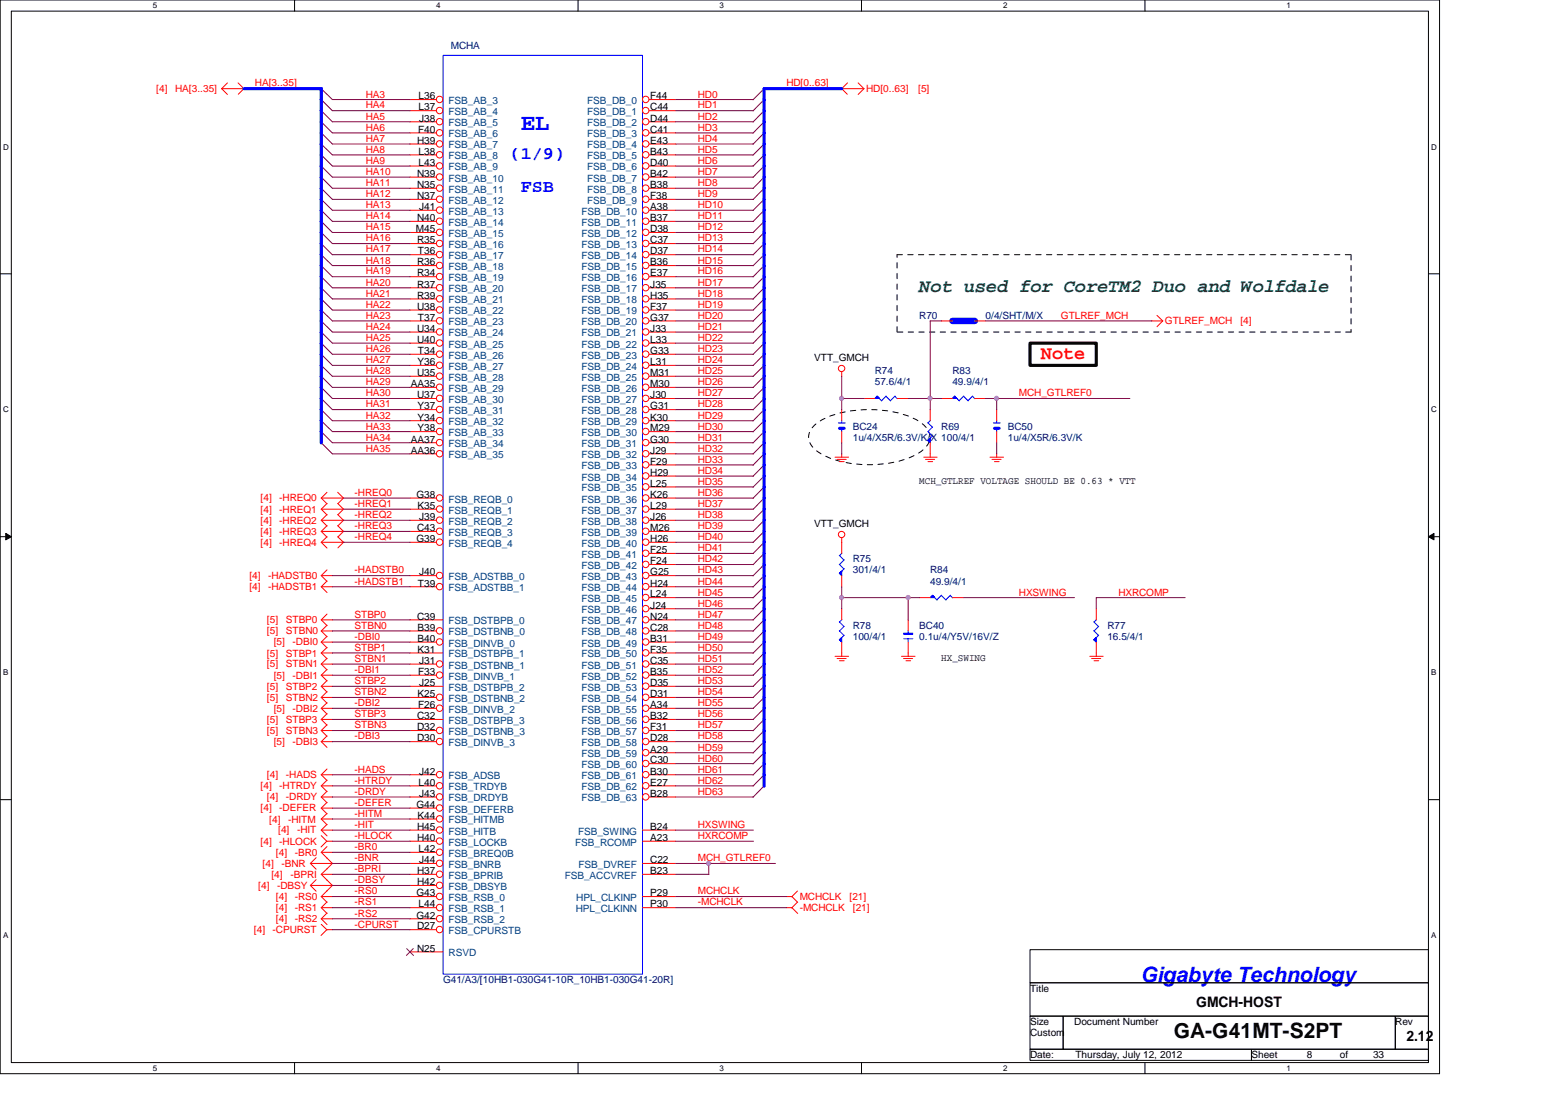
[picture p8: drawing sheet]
<svg xmlns="http://www.w3.org/2000/svg" width="297mm" height="210mm" viewBox="0 0 297 210" stroke-linecap="round" stroke-linejoin="round" font-family="sans-serif">
<defs><g id="words">
<text font-size="4.4" fill="#00f" x="99.1" y="24.8">EL</text>
<text font-size="4" fill="#00f" x="217.2" y="187.1">Gigabyte Technology</text>
<text font-size="4" x="223.5" y="197.7">GA-G41MT-S2PT</text>
<text font-size="3.6" fill="#008000" x="175" y="55.7">Not used for CoreTM2 Duo and Wolfdale</text>
<text font-size="3.6" fill="#f00" x="198.2" y="68.4">Note</text>
<g font-size="3.4" fill="#00f">
<text x="97" y="30.2">(1/9)</text>
<text x="99.1" y="36.5">FSB</text>
</g>
<g font-size="2.8">
<text x="227.7" y="191.9">GMCH-HOST</text>
<text x="267.8" y="198.2">2.12</text>
</g>
<g font-size="1.9" fill="#000080">
<text x="85.8" y="9.3">MCHA</text>
<text x="175" y="60.7">R70</text>
<text x="187.7" y="60.7">0/4/SHT/M/X</text>
<text x="166.6" y="71.3">R74</text>
<text x="181.4" y="71.3">R83</text>
<text x="166.6" y="73.4">57.6/4/1</text>
<text x="181.4" y="73.4">49.9/4/1</text>
<text x="162.4" y="81.8">BC24</text>
<text x="162.4" y="83.9">1u/4/X5R/6.3V/K/X 100/4/1</text>
<text x="179.2" y="81.8">R69</text>
<text x="191.9" y="81.8">BC50</text>
<text x="191.9" y="83.9">1u/4/X5R/6.3V/K</text>
<text x="162.4" y="107.1">R75</text>
<text x="162.4" y="109.2">301/4/1</text>
<text x="177.1" y="109.2">R84</text>
<text x="177.1" y="111.3">49.9/4/1</text>
<text x="162.4" y="119.8">R78</text>
<text x="175" y="119.8">BC40</text>
<text x="210.9" y="119.8">R77</text>
<text x="162.4" y="121.9">100/4/1</text>
<text x="175" y="121.9">0.1u/4/Y5V/16V/Z</text>
<text x="210.9" y="121.9">16.5/4/1</text>
<text x="84.4" y="187.2">G41/A3/[10HB1-030G41-10R_10HB1-030G41-20R]</text>
</g>
<g font-size="1.9" fill="#f00">
<text x="29.8" y="17.5">[4]</text>
<text x="33.4" y="17.5">HA[3..35]</text>
<text x="48.5" y="16.5">HA[3..35]</text>
<text x="149.7" y="16.5">HD[0..63]</text>
<text x="164.9" y="17.5">HD[0..63]</text>
<text x="174.8" y="17.5">[5]</text>
<text x="69.6" y="20.7">HA4</text>
<text x="69.6" y="18.6">HA3</text>
<text x="69.6" y="22.8">HA5</text>
<text x="132.9" y="18.6">HD0</text>
<text x="132.9" y="20.7">HD1</text>
<text x="132.9" y="22.8">HD2</text>
<text x="69.6" y="29.1">HA8</text>
<text x="69.6" y="24.9">HA6</text>
<text x="69.6" y="27">HA7</text>
<text x="132.9" y="24.9">HD3</text>
<text x="132.9" y="27">HD4</text>
<text x="132.9" y="29.1">HD5</text>
<text x="69.6" y="33.3">HA10</text>
<text x="69.6" y="31.2">HA9</text>
<text x="69.6" y="35.4">HA11</text>
<text x="132.9" y="31.2">HD6</text>
<text x="132.9" y="33.3">HD7</text>
<text x="132.9" y="35.4">HD8</text>
<text x="69.6" y="39.7">HA13</text>
<text x="69.6" y="37.5">HA12</text>
<text x="69.6" y="41.7">HA14</text>
<text x="132.9" y="41.7">HD11</text>
<text x="132.9" y="39.7">HD10</text>
<text x="132.9" y="37.5">HD9</text>
<text x="69.6" y="46">HA16</text>
<text x="69.6" y="43.9">HA15</text>
<text x="132.9" y="43.9">HD12</text>
<text x="132.9" y="46">HD13</text>
<text x="69.6" y="50.2">HA18</text>
<text x="69.6" y="48.1">HA17</text>
<text x="69.6" y="52.3">HA19</text>
<text x="132.9" y="50.2">HD15</text>
<text x="132.9" y="52.3">HD16</text>
<text x="132.9" y="48.1">HD14</text>
<text x="69.6" y="54.4">HA20</text>
<text x="69.6" y="56.5">HA21</text>
<text x="69.6" y="58.6">HA22</text>
<text x="132.9" y="54.4">HD17</text>
<text x="132.9" y="56.5">HD18</text>
<text x="132.9" y="58.6">HD19</text>
<text x="69.6" y="64.9">HA25</text>
<text x="69.6" y="62.8">HA24</text>
<text x="69.6" y="60.7">HA23</text>
<text x="132.9" y="62.8">HD21</text>
<text x="132.9" y="60.7">HD20</text>
<text x="132.9" y="64.9">HD22</text>
<text x="202" y="60.7">GTLREF_MCH</text>
<text x="221.8" y="61.8">GTLREF_MCH</text>
<text x="236.2" y="61.8">[4]</text>
<text x="69.6" y="67.1">HA26</text>
<text x="69.6" y="69.2">HA27</text>
<text x="69.6" y="71.3">HA28</text>
<text x="132.9" y="67.1">HD23</text>
<text x="132.9" y="71.3">HD25</text>
<text x="132.9" y="69.2">HD24</text>
<text x="69.6" y="73.4">HA29</text>
<text x="69.6" y="77.6">HA31</text>
<text x="69.6" y="75.5">HA30</text>
<text x="132.9" y="75.5">HD27</text>
<text x="132.9" y="73.4">HD26</text>
<text x="132.9" y="77.6">HD28</text>
<text x="194" y="75.5">MCH_GTLREF0</text>
<text x="69.6" y="83.9">HA34</text>
<text x="69.6" y="81.8">HA33</text>
<text x="69.6" y="79.7">HA32</text>
<text x="132.9" y="83.9">HD31</text>
<text x="132.9" y="79.7">HD29</text>
<text x="132.9" y="81.8">HD30</text>
<text x="69.6" y="86">HA35</text>
<text x="132.9" y="88.1">HD33</text>
<text x="132.9" y="86">HD32</text>
<text x="49.6" y="95.5">[4]</text>
<text x="53.2" y="95.5">-HREQ0</text>
<text x="67.5" y="94.4">-HREQ0</text>
<text x="132.9" y="92.4">HD35</text>
<text x="132.9" y="90.3">HD34</text>
<text x="132.9" y="94.4">HD36</text>
<text x="49.6" y="97.6">[4]</text>
<text x="49.6" y="99.7">[4]</text>
<text x="49.6" y="101.9">[4]</text>
<text x="53.2" y="97.6">-HREQ1</text>
<text x="53.2" y="99.7">-HREQ2</text>
<text x="53.2" y="101.9">-HREQ3</text>
<text x="67.5" y="98.7">-HREQ2</text>
<text x="67.5" y="96.6">-HREQ1</text>
<text x="67.5" y="100.8">-HREQ3</text>
<text x="132.9" y="100.8">HD39</text>
<text x="132.9" y="96.6">HD37</text>
<text x="132.9" y="98.7">HD38</text>
<text x="49.6" y="104">[4]</text>
<text x="53.2" y="104">-HREQ4</text>
<text x="67.5" y="102.9">-HREQ4</text>
<text x="132.9" y="105">HD41</text>
<text x="132.9" y="107.1">HD42</text>
<text x="132.9" y="102.9">HD40</text>
<text x="47.5" y="110.3">[4]</text>
<text x="47.5" y="112.4">[4]</text>
<text x="51.1" y="110.3">-HADSTB0</text>
<text x="51.1" y="112.4">-HADSTB1</text>
<text x="67.5" y="109.2">-HADSTB0</text>
<text x="67.5" y="111.3">-HADSTB1</text>
<text x="132.9" y="111.3">HD44</text>
<text x="132.9" y="109.2">HD43</text>
<text x="132.9" y="113.5">HD45</text>
<text x="194" y="113.5">HXSWING</text>
<text x="213" y="113.5">HXRCOMP</text>
<text x="50.8" y="118.7">[5]</text>
<text x="54.4" y="118.7">STBP0</text>
<text x="67.5" y="119.8">STBN0</text>
<text x="67.5" y="117.6">STBP0</text>
<text x="132.9" y="115.5">HD46</text>
<text x="132.9" y="119.8">HD48</text>
<text x="132.9" y="117.6">HD47</text>
<text x="50.8" y="125.1">[5]</text>
<text x="50.8" y="120.8">[5]</text>
<text x="52.1" y="122.9">[5]</text>
<text x="54.4" y="125.1">STBP1</text>
<text x="54.4" y="120.8">STBN0</text>
<text x="55.7" y="122.9">-DBI0</text>
<text x="67.5" y="124">STBP1</text>
<text x="67.5" y="121.9">-DBI0</text>
<text x="132.9" y="121.9">HD49</text>
<text x="132.9" y="124">HD50</text>
<text x="50.8" y="131.4">[5]</text>
<text x="50.8" y="127.1">[5]</text>
<text x="52.1" y="129.2">[5]</text>
<text x="54.4" y="127.1">STBN1</text>
<text x="54.4" y="131.4">STBP2</text>
<text x="55.7" y="129.2">-DBI1</text>
<text x="67.5" y="130.3">STBP2</text>
<text x="67.5" y="126.1">STBN1</text>
<text x="67.5" y="128.2">-DBI1</text>
<text x="132.9" y="126.1">HD51</text>
<text x="132.9" y="128.2">HD52</text>
<text x="132.9" y="130.3">HD53</text>
<text x="50.8" y="137.7">[5]</text>
<text x="50.8" y="133.5">[5]</text>
<text x="52.1" y="135.6">[5]</text>
<text x="54.4" y="133.5">STBN2</text>
<text x="54.4" y="137.7">STBP3</text>
<text x="55.7" y="135.6">-DBI2</text>
<text x="67.5" y="134.5">-DBI2</text>
<text x="67.5" y="132.4">STBN2</text>
<text x="67.5" y="136.6">STBP3</text>
<text x="132.9" y="132.4">HD54</text>
<text x="132.9" y="136.6">HD56</text>
<text x="132.9" y="134.5">HD55</text>
<text x="50.8" y="139.8">[5]</text>
<text x="52.1" y="141.9">[5]</text>
<text x="54.4" y="139.8">STBN3</text>
<text x="55.7" y="141.9">-DBI3</text>
<text x="67.5" y="138.7">STBN3</text>
<text x="67.5" y="140.8">-DBI3</text>
<text x="132.9" y="138.7">HD57</text>
<text x="132.9" y="140.8">HD58</text>
<text x="132.9" y="143">HD59</text>
<text x="50.8" y="148.2">[4]</text>
<text x="54.4" y="148.2">-HADS</text>
<text x="67.5" y="149.3">-HTRDY</text>
<text x="67.5" y="147.2">-HADS</text>
<text x="132.9" y="147.2">HD61</text>
<text x="132.9" y="149.3">HD62</text>
<text x="132.9" y="145.1">HD60</text>
<text x="49.6" y="154.6">[4]</text>
<text x="49.6" y="150.3">[4]</text>
<text x="50.8" y="152.4">[4]</text>
<text x="53.2" y="154.6">-DEFER</text>
<text x="53.2" y="150.3">-HTRDY</text>
<text x="54.4" y="152.4">-DRDY</text>
<text x="67.5" y="153.5">-DEFER</text>
<text x="67.5" y="155.6">-HITM</text>
<text x="67.5" y="151.4">-DRDY</text>
<text x="132.9" y="151.4">HD63</text>
<text x="49.6" y="160.9">[4]</text>
<text x="51.3" y="156.7">[4]</text>
<text x="53" y="158.7">[4]</text>
<text x="53.2" y="160.9">-HLOCK</text>
<text x="54.9" y="156.7">-HITM</text>
<text x="56.6" y="158.7">-HIT</text>
<text x="67.5" y="159.8">-HLOCK</text>
<text x="67.5" y="161.9">-BR0</text>
<text x="67.5" y="157.7">-HIT</text>
<text x="132.9" y="157.7">HXSWING</text>
<text x="132.9" y="159.8">HXRCOMP</text>
<text x="50" y="165.1">[4]</text>
<text x="51.7" y="167.2">[4]</text>
<text x="52.5" y="163">[4]</text>
<text x="53.6" y="165.1">-BNR</text>
<text x="55.3" y="167.2">-BPRI</text>
<text x="56.1" y="163">-BR0</text>
<text x="67.5" y="164">-BNR</text>
<text x="67.5" y="166.2">-BPRI</text>
<text x="132.9" y="164">MCH_GTLREF0</text>
<text x="49.2" y="169.3">[4]</text>
<text x="52.5" y="171.4">[4]</text>
<text x="52.5" y="173.5">[4]</text>
<text x="52.7" y="169.3">-DBSY</text>
<text x="56.1" y="171.4">-RS0</text>
<text x="56.1" y="173.5">-RS1</text>
<text x="67.5" y="170.3">-RS0</text>
<text x="67.5" y="168.2">-DBSY</text>
<text x="67.5" y="172.5">-RS1</text>
<text x="132.9" y="172.5">-MCHCLK</text>
<text x="132.9" y="170.3">MCHCLK</text>
<text x="152.3" y="171.4">MCHCLK</text>
<text x="152.3" y="173.5">-MCHCLK</text>
<text x="161.8" y="171.4">[21]</text>
<text x="162.4" y="173.5">[21]</text>
<text x="48.3" y="177.8">[4]</text>
<text x="51.9" y="177.8">-CPURST</text>
<text x="52.5" y="175.6">[4]</text>
<text x="56.1" y="175.6">-RS2</text>
<text x="67.5" y="174.6">-RS2</text>
<text x="67.5" y="176.7">-CPURST</text>
</g>
<g font-size="1.9">
<text x="79.7" y="18.9">L36</text>
<text x="79.7" y="21">L37</text>
<text x="79.8" y="23.2">J38</text>
<text x="123.8" y="18.9">F44</text>
<text x="123.8" y="21">C44</text>
<text x="123.8" y="23.2">D44</text>
<text x="79.4" y="27.4">H39</text>
<text x="79.6" y="25.3">F40</text>
<text x="79.7" y="29.5">L38</text>
<text x="123.8" y="25.3">C41</text>
<text x="123.8" y="27.4">E43</text>
<text x="123.8" y="29.5">B43</text>
<text x="79.4" y="33.7">N39</text>
<text x="79.4" y="35.8">N35</text>
<text x="79.7" y="31.6">L43</text>
<text x="123.8" y="31.6">D40</text>
<text x="123.8" y="33.7">B42</text>
<text x="123.8" y="35.8">B38</text>
<text x="79.4" y="37.9">N37</text>
<text x="79.8" y="40">J41</text>
<text x="123.8" y="37.9">F38</text>
<text x="123.8" y="40">A38</text>
<text x="79.2" y="44.2">M45</text>
<text x="79.4" y="42.1">N40</text>
<text x="79.4" y="46.4">R35</text>
<text x="123.8" y="42.1">B37</text>
<text x="123.8" y="44.2">D38</text>
<text x="123.8" y="46.4">C37</text>
<text x="79.4" y="50.5">R36</text>
<text x="79.4" y="52.7">R34</text>
<text x="79.6" y="48.5">T36</text>
<text x="123.8" y="48.5">D37</text>
<text x="123.8" y="50.5">B36</text>
<text x="123.8" y="52.7">E37</text>
<text x="79.4" y="54.8">R37</text>
<text x="79.4" y="56.9">R39</text>
<text x="79.4" y="59">U38</text>
<text x="123.8" y="54.8">J35</text>
<text x="123.8" y="56.9">H35</text>
<text x="123.8" y="59">F37</text>
<text x="79.4" y="63.2">U34</text>
<text x="79.4" y="65.3">U40</text>
<text x="79.6" y="61.1">T37</text>
<text x="123.8" y="61.1">G37</text>
<text x="123.8" y="63.2">J33</text>
<text x="123.8" y="65.3">L33</text>
<text x="79.4" y="71.6">U35</text>
<text x="79.5" y="69.6">Y36</text>
<text x="79.6" y="67.4">T34</text>
<text x="123.8" y="67.4">G33</text>
<text x="123.8" y="69.6">L31</text>
<text x="123.8" y="71.6">M31</text>
<text x="155" y="68.7">VTT_GMCH</text>
<text x="78.2" y="73.7">AA35</text>
<text x="79.4" y="75.9">U37</text>
<text x="79.5" y="78">Y37</text>
<text x="123.8" y="73.7">M30</text>
<text x="123.8" y="75.9">J30</text>
<text x="123.8" y="78">G31</text>
<text x="79.5" y="80.1">Y34</text>
<text x="79.5" y="82.2">Y38</text>
<text x="123.8" y="80.1">K30</text>
<text x="123.8" y="82.2">M29</text>
<text x="78.2" y="84.3">AA37</text>
<text x="78.2" y="86.4">AA36</text>
<text x="123.8" y="84.3">G30</text>
<text x="123.8" y="86.4">J29</text>
<text x="123.8" y="88.5">F29</text>
<text x="79.3" y="94.8">G38</text>
<text x="123.8" y="90.6">H29</text>
<text x="123.8" y="92.7">L25</text>
<text x="123.8" y="94.8">K26</text>
<text x="175" y="92.2">MCH_GTLREF VOLTAGE SHOULD BE 0.63 * VTT</text>
<text x="79.4" y="101.2">C43</text>
<text x="79.5" y="96.9">K35</text>
<text x="79.8" y="99.1">J39</text>
<text x="123.8" y="96.9">L29</text>
<text x="123.8" y="99.1">J26</text>
<text x="123.8" y="101.2">M26</text>
<text x="155" y="100.4">VTT_GMCH</text>
<text x="79.3" y="103.3">G39</text>
<text x="123.8" y="103.3">H26</text>
<text x="123.8" y="105.4">F25</text>
<text x="123.8" y="107.5">F24</text>
<text x="79.6" y="111.7">T39</text>
<text x="79.8" y="109.6">J40</text>
<text x="123.8" y="109.6">G25</text>
<text x="123.8" y="111.7">H24</text>
<text x="123.8" y="113.8">L24</text>
<text x="79.4" y="118">C39</text>
<text x="123.8" y="115.9">J24</text>
<text x="123.8" y="118">N24</text>
<text x="79.5" y="120.1">B39</text>
<text x="79.5" y="122.3">B40</text>
<text x="79.5" y="124.3">K31</text>
<text x="123.8" y="120.1">C28</text>
<text x="123.8" y="122.3">B31</text>
<text x="123.8" y="124.3">F35</text>
<text x="179.2" y="125.9">HX_SWING</text>
<text x="79.6" y="128.6">F33</text>
<text x="79.8" y="126.4">J31</text>
<text x="79.8" y="130.7">J25</text>
<text x="123.8" y="126.4">C35</text>
<text x="123.8" y="128.6">B35</text>
<text x="123.8" y="130.7">D35</text>
<text x="79.4" y="137">C32</text>
<text x="79.5" y="132.8">K25</text>
<text x="79.6" y="134.9">F26</text>
<text x="123.8" y="132.8">D31</text>
<text x="123.8" y="134.9">A34</text>
<text x="123.8" y="137">B32</text>
<text x="79.4" y="139.1">D32</text>
<text x="79.4" y="141.2">D30</text>
<text x="123.8" y="139.1">F31</text>
<text x="123.8" y="141.2">D28</text>
<text x="123.8" y="143.3">A29</text>
<text x="79.7" y="149.6">L40</text>
<text x="79.8" y="147.5">J42</text>
<text x="123.8" y="145.4">C30</text>
<text x="123.8" y="147.5">B30</text>
<text x="123.8" y="149.6">E27</text>
<text x="79.3" y="153.9">G44</text>
<text x="79.5" y="156">K44</text>
<text x="79.8" y="151.8">J43</text>
<text x="123.8" y="151.8">B28</text>
<text x="79.4" y="158.1">H45</text>
<text x="79.4" y="160.2">H40</text>
<text x="123.8" y="158.1">B24</text>
<text x="123.8" y="160.2">A23</text>
<text x="79.4" y="166.5">H37</text>
<text x="79.7" y="162.3">L42</text>
<text x="79.8" y="164.4">J44</text>
<text x="123.8" y="164.4">C22</text>
<text x="123.8" y="166.5">B23</text>
<text x="79.3" y="170.7">G43</text>
<text x="79.4" y="168.6">H42</text>
<text x="79.7" y="172.8">L44</text>
<text x="123.8" y="170.7">P29</text>
<text x="123.8" y="172.8">P30</text>
<text x="79.3" y="175">G42</text>
<text x="79.4" y="177">D27</text>
<text x="79.4" y="181.3">N25</text>
<text x="196.1" y="188.9">Title</text>
<text x="196.1" y="197.4">Custom</text>
<text x="196.1" y="195.2">Size</text>
<text x="204.6" y="195.2">Document Number</text>
<text x="265.7" y="195.2">Rev</text>
<text x="196.1" y="201.5">Date:</text>
<text x="204.8" y="201.5">Thursday, July 12, 2012</text>
<text x="238.3" y="201.5">Sheet</text>
<text x="248.8" y="201.5">8</text>
<text x="255.1" y="201.5">of</text>
<text x="261.4" y="201.5">33</text>
</g>
<g font-size="1.9" fill="#004080">
<text x="85.4" y="19.8">FSB_AB_3</text>
<text x="85.4" y="21.9">FSB_AB_4</text>
<text x="111.8" y="19.8">FSB_DB_0</text>
<text x="111.8" y="21.9">FSB_DB_1</text>
<text x="85.4" y="24">FSB_AB_5</text>
<text x="85.4" y="26.2">FSB_AB_6</text>
<text x="85.4" y="28.3">FSB_AB_7</text>
<text x="111.8" y="24">FSB_DB_2</text>
<text x="111.8" y="26.2">FSB_DB_3</text>
<text x="111.8" y="28.3">FSB_DB_4</text>
<text x="85.4" y="30.4">FSB_AB_8</text>
<text x="85.4" y="32.5">FSB_AB_9</text>
<text x="85.4" y="34.6">FSB_AB_10</text>
<text x="111.8" y="30.4">FSB_DB_5</text>
<text x="111.8" y="32.5">FSB_DB_6</text>
<text x="111.8" y="34.6">FSB_DB_7</text>
<text x="85.4" y="36.7">FSB_AB_11</text>
<text x="85.4" y="38.8">FSB_AB_12</text>
<text x="85.4" y="40.9">FSB_AB_13</text>
<text x="110.7" y="40.9">FSB_DB_10</text>
<text x="111.8" y="36.7">FSB_DB_8</text>
<text x="111.8" y="38.8">FSB_DB_9</text>
<text x="85.4" y="43">FSB_AB_14</text>
<text x="85.4" y="45.1">FSB_AB_15</text>
<text x="85.4" y="47.2">FSB_AB_16</text>
<text x="110.7" y="43">FSB_DB_11</text>
<text x="110.7" y="45.1">FSB_DB_12</text>
<text x="110.7" y="47.2">FSB_DB_13</text>
<text x="85.4" y="49.4">FSB_AB_17</text>
<text x="85.4" y="51.4">FSB_AB_18</text>
<text x="85.4" y="53.6">FSB_AB_19</text>
<text x="110.7" y="49.4">FSB_DB_14</text>
<text x="110.7" y="51.4">FSB_DB_15</text>
<text x="110.7" y="53.6">FSB_DB_16</text>
<text x="85.4" y="55.7">FSB_AB_20</text>
<text x="85.4" y="57.8">FSB_AB_21</text>
<text x="85.4" y="59.9">FSB_AB_22</text>
<text x="110.7" y="55.7">FSB_DB_17</text>
<text x="110.7" y="57.8">FSB_DB_18</text>
<text x="110.7" y="59.9">FSB_DB_19</text>
<text x="85.4" y="62">FSB_AB_23</text>
<text x="85.4" y="64.1">FSB_AB_24</text>
<text x="110.7" y="62">FSB_DB_20</text>
<text x="110.7" y="64.1">FSB_DB_21</text>
<text x="85.4" y="66.2">FSB_AB_25</text>
<text x="85.4" y="68.3">FSB_AB_26</text>
<text x="85.4" y="70.4">FSB_AB_27</text>
<text x="110.7" y="66.2">FSB_DB_22</text>
<text x="110.7" y="68.3">FSB_DB_23</text>
<text x="110.7" y="70.4">FSB_DB_24</text>
<text x="85.4" y="72.5">FSB_AB_28</text>
<text x="85.4" y="74.6">FSB_AB_29</text>
<text x="85.4" y="76.8">FSB_AB_30</text>
<text x="110.7" y="72.5">FSB_DB_25</text>
<text x="110.7" y="74.6">FSB_DB_26</text>
<text x="110.7" y="76.8">FSB_DB_27</text>
<text x="85.4" y="78.9">FSB_AB_31</text>
<text x="85.4" y="81">FSB_AB_32</text>
<text x="85.4" y="83.1">FSB_AB_33</text>
<text x="110.7" y="78.9">FSB_DB_28</text>
<text x="110.7" y="81">FSB_DB_29</text>
<text x="110.7" y="83.1">FSB_DB_30</text>
<text x="85.4" y="85.2">FSB_AB_34</text>
<text x="85.4" y="87.3">FSB_AB_35</text>
<text x="110.7" y="85.2">FSB_DB_31</text>
<text x="110.7" y="87.3">FSB_DB_32</text>
<text x="110.7" y="89.4">FSB_DB_33</text>
<text x="85.4" y="95.7">FSB_REQB_0</text>
<text x="110.7" y="91.5">FSB_DB_34</text>
<text x="110.7" y="93.6">FSB_DB_35</text>
<text x="110.7" y="95.7">FSB_DB_36</text>
<text x="85.4" y="97.8">FSB_REQB_1</text>
<text x="85.4" y="99.9">FSB_REQB_2</text>
<text x="110.7" y="97.8">FSB_DB_37</text>
<text x="110.7" y="99.9">FSB_DB_38</text>
<text x="85.4" y="102.1">FSB_REQB_3</text>
<text x="85.4" y="104.1">FSB_REQB_4</text>
<text x="110.7" y="102.1">FSB_DB_39</text>
<text x="110.7" y="104.1">FSB_DB_40</text>
<text x="110.7" y="106.3">FSB_DB_41</text>
<text x="85.4" y="110.5">FSB_ADSTBB_0</text>
<text x="85.4" y="112.6">FSB_ADSTBB_1</text>
<text x="110.7" y="108.4">FSB_DB_42</text>
<text x="110.7" y="110.5">FSB_DB_43</text>
<text x="110.7" y="112.6">FSB_DB_44</text>
<text x="85.4" y="118.9">FSB_DSTBPB_0</text>
<text x="110.7" y="114.7">FSB_DB_45</text>
<text x="110.7" y="116.8">FSB_DB_46</text>
<text x="110.7" y="118.9">FSB_DB_47</text>
<text x="85.4" y="121">FSB_DSTBNB_0</text>
<text x="85.4" y="123.1">FSB_DINVB_0</text>
<text x="85.4" y="125.2">FSB_DSTBPB_1</text>
<text x="110.7" y="121">FSB_DB_48</text>
<text x="110.7" y="123.1">FSB_DB_49</text>
<text x="110.7" y="125.2">FSB_DB_50</text>
<text x="85.4" y="127.3">FSB_DSTBNB_1</text>
<text x="85.4" y="129.5">FSB_DINVB_1</text>
<text x="85.4" y="131.6">FSB_DSTBPB_2</text>
<text x="110.7" y="127.3">FSB_DB_51</text>
<text x="110.7" y="129.5">FSB_DB_52</text>
<text x="110.7" y="131.6">FSB_DB_53</text>
<text x="85.4" y="133.7">FSB_DSTBNB_2</text>
<text x="85.4" y="135.8">FSB_DINVB_2</text>
<text x="85.4" y="137.9">FSB_DSTBPB_3</text>
<text x="110.7" y="133.7">FSB_DB_54</text>
<text x="110.7" y="135.8">FSB_DB_55</text>
<text x="110.7" y="137.9">FSB_DB_56</text>
<text x="85.4" y="140">FSB_DSTBNB_3</text>
<text x="85.4" y="142.1">FSB_DINVB_3</text>
<text x="110.7" y="140">FSB_DB_57</text>
<text x="110.7" y="142.1">FSB_DB_58</text>
<text x="85.4" y="148.4">FSB_ADSB</text>
<text x="110.7" y="144.2">FSB_DB_59</text>
<text x="110.7" y="146.3">FSB_DB_60</text>
<text x="110.7" y="148.4">FSB_DB_61</text>
<text x="85.4" y="150.5">FSB_TRDYB</text>
<text x="85.4" y="152.7">FSB_DRDYB</text>
<text x="85.4" y="154.8">FSB_DEFERB</text>
<text x="110.7" y="150.5">FSB_DB_62</text>
<text x="110.7" y="152.7">FSB_DB_63</text>
<text x="85.4" y="156.8">FSB_HITMB</text>
<text x="85.4" y="159">FSB_HITB</text>
<text x="85.4" y="161.1">FSB_LOCKB</text>
<text x="109.5" y="161.1">FSB_RCOMP</text>
<text x="110.1" y="159">FSB_SWING</text>
<text x="85.4" y="163.2">FSB_BREQ0B</text>
<text x="85.4" y="165.3">FSB_BNRB</text>
<text x="85.4" y="167.4">FSB_BPRIB</text>
<text x="107.5" y="167.4">FSB_ACCVREF</text>
<text x="110.1" y="165.3">FSB_DVREF</text>
<text x="85.4" y="169.5">FSB_DBSYB</text>
<text x="85.4" y="171.6">FSB_RSB_0</text>
<text x="85.4" y="173.7">FSB_RSB_1</text>
<text x="109.6" y="173.7">HPL_CLKINN</text>
<text x="109.7" y="171.6">HPL_CLKINP</text>
<text x="85.4" y="175.9">FSB_RSB_2</text>
<text x="85.4" y="177.9">FSB_CPURSTB</text>
<text x="85.4" y="182.2">RSVD</text>
</g>
<g font-size="1.5">
<text x="29.1" y="1.6">5</text>
<text x="83.1" y="1.6">4</text>
<text x="137" y="1.6">3</text>
<text x="191" y="1.6">2</text>
<text x="245" y="1.6">1</text>
<text x=".6" y="28.5">D</text>
<text x="272.5" y="28.5">D</text>
<text x=".6" y="78.5">C</text>
<text x="272.5" y="78.5">C</text>
<text x=".6" y="128.6">B</text>
<text x="272.5" y="128.6">B</text>
<text x=".6" y="178.7">A</text>
<text x="272.5" y="178.7">A</text>
<text x="29.1" y="204">5</text>
<text x="83.1" y="204">4</text>
<text x="137" y="204">3</text>
<text x="191" y="204">2</text>
<text x="245" y="204">1</text>
</g>
</g></defs>
<path d="M0 0h274.1v204.5h-274.1zM2.2 2.1h269.8v200.3h-269.8z" fill="none" stroke="#000" stroke-width=".19"/>
<g fill="#fff">
<path d="M29.1 .2h.8v1.7h-.8z"/>
<path d="M29.1 202.6h.8v1.7h-.8z"/>
</g>
<path d="M56.1 0v2.1M56.1 202.4v2.1" fill="none" stroke="#000" stroke-width=".19"/>
<g fill="#fff">
<path d="M83.1 .2h.8v1.7h-.8z"/>
<path d="M83.1 202.6h.8v1.7h-.8z"/>
</g>
<path d="M110.1 0v2.1M110.1 202.4v2.1" fill="none" stroke="#000" stroke-width=".19"/>
<g fill="#fff">
<path d="M137 .2h.8v1.7h-.8z"/>
<path d="M137 202.6h.8v1.7h-.8z"/>
</g>
<path d="M164 0v2.1M164 202.4v2.1" fill="none" stroke="#000" stroke-width=".19"/>
<g fill="#fff">
<path d="M191 .2h.8v1.7h-.8z"/>
<path d="M191 202.6h.8v1.7h-.8z"/>
</g>
<path d="M218 0v2.1M218 202.4v2.1" fill="none" stroke="#000" stroke-width=".19"/>
<g fill="#fff">
<path d="M245 .2h.8v1.7h-.8z"/>
<path d="M245 202.6h.8v1.7h-.8z"/>
<path d="M.6 27.1h1v1.7h-1z"/>
<path d="M272.5 27.1h1.1v1.7h-1.1z"/>
<path d="M.6 77.2h1v1.7h-1z"/>
<path d="M272.5 77.2h1.1v1.7h-1.1z"/>
</g>
<path d="M0 52.2h2.2M272 52.2h2.1" fill="none" stroke="#000" stroke-width=".19"/>
<g fill="#fff">
<path d="M.6 127.3h1v1.6h-1z"/>
<path d="M272.5 127.3h1v1.6h-1z"/>
</g>
<path d="M0 102.2h2.2M1.1 101.6l1.1 .6-1.1 .6zM272 102.2l1-.6v1.2zM272 102.2h2.1" fill="none" stroke="#000" stroke-width=".19"/>
<path d="M1.1 101.6l1.1 .6-1.1 .6zM272 102.2l1-.6v1.2z" fill="#000"/>
<g fill="#fff">
<path d="M.6 177.3h1v1.7h-1z"/>
<path d="M272.5 177.3h1v1.7h-1z"/>
</g>
<path d="M0 152.3h2.2M272 152.3h2.1M196.1 180.9h75.9v6.3h-75.9zM196.1 187.2h75.9v6.3h-75.9zM196.1 193.5h6.3v6.4h-6.3zM196.1 199.9h42.2v2.1h-42.2zM202.4 193.5h63.3v6.4h-63.3zM238.3 199.9h33.7v2.1h-33.7zM265.7 193.5h6.3v6.4h-6.3z" fill="none" stroke="#000" stroke-width=".19"/>
<path d="M170.8 48.5h86.5M257.3 48.5v14.7M170.8 63.2v-14.7M257.3 63.2h-86.5M154.9 81.2a14.2 14.2 0 0 1 9-3.1 20 20 0 0 1 10.8 2 4.2 4.2 0 0 1 2.4 3.2 3.9 3.9 0 0 1-2.4 3.2 21.4 21.4 0 0 1-18.3 0 4.2 4.2 0 0 1-2.4-3.2l.1-.7z" fill="none" stroke="#000" stroke-width=".19" stroke-dasharray="1 1 1 1 1 1 1 1"/>
<path d="M196.1 65.4h12.6v4.2h-12.6z" fill="none" stroke="#000" stroke-width=".59"/>
<g fill="none" stroke="#f00" stroke-width=".19">
<path d="M42.2 16.9l1.1 1.1M43.3 15.8l-1.1 1.1M45.3 15.8l1.1 1.1h-4.2M46.5 16.8l-1.1 1.1M160.2 16.8l1.1 1.1M161.4 15.8l-1.1 1.1h4.2M163.4 15.8l1.1 1.1M164.5 16.9l-1.1 1.1M160.3 70.8v.9M219.2 61.1h2.2M220.3 60.1l1.1 1M221.4 61.1l-1.1 1.1"/>
<path d="M61.2 97l1.1 1.1M61.2 94.9l1.1 1.1M61.2 99.1l1.1 1.1M62.3 95.9l-1.1 1.1M62.3 98l-1.1 1.1M62.3 93.8l-1.1 1.1M64.3 95.9l1.1 1.1h-4.2M64.3 98l1.1 1.1h-4.2M64.3 93.8l1.1 1.1h-4.2M65.4 96.9l-1.1 1.1M65.4 99.1l-1.1 1.1M65.4 94.8l-1.1 1.1"/>
<path d="M159 87.1h2.6M159.4 87.5h1.7M159.8 87.9h.9M160.3 86.4v.7M175.9 87.1h2.5M176.2 87.5h1.8M176.7 87.9h.9M177.1 86.4v.7M188.5 87.1h2.6M188.9 87.5h1.7M189.4 87.9h.8M189.8 86.4v.7"/>
<path d="M61.2 101.2l1.1 1.1M61.2 103.3l1.1 1.1M61.2 109.6h2.1M61.2 109.6l1.1 1.1M61.2 111.8h2.1M61.2 111.8l1.1 1.1M61.2 118.1h2.1M61.2 118.1l1.1 1.1M62.3 100.1l-1.1 1.1M62.3 102.2l-1.1 1.1M62.3 108.5l-1.1 1.1M62.3 110.7l-1.1 1.1"/>
<path d="M62.3 119.1l-1.1 1.1M62.3 117l-1.1 1.1M64.3 100.1l1.1 1.1h-4.2M64.3 102.2l1.1 1.1h-4.2M65.4 101.2l-1.1 1.1M65.4 103.3l-1.1 1.1M160.3 102.4v.9M61.2 124.4h2.1M61.2 124.4l1.1 1.1M61.2 139.1h2.1M61.2 139.1l1.1 1.2M61.2 134.9h2.1"/>
<path d="M61.2 134.9l1.1 1.1M61.2 132.8h2.1M61.2 132.8l1.1 1.1M61.2 126.5h2.1M61.2 126.5l1.1 1.1M61.2 120.2h2.1M61.2 120.2l1.1 1.1M61.2 128.6h2.1M61.2 128.6l1.1 1.1M61.2 122.3h2.1M61.2 122.3l1.1 1.1M61.2 137h2.1"/>
<path d="M61.2 137l1.1 1.1M61.2 130.7h2.1M61.2 130.7l1.1 1.1M62.3 123.3l-1.1 1.1M62.3 138l-1.1 1.1M62.3 133.9l-1.1 1M62.3 131.7l-1.1 1.1M62.3 125.4l-1.1 1.1M62.3 127.5l-1.1 1.1M62.3 121.2l-1.1 1.1M62.3 135.9l-1.1 1.1M62.3 129.6l-1.1 1.1"/>
<path d="M159 125h2.6M159.4 125.4h1.7M159.8 125.9h.9M160.3 124.4v.7M171.7 125h2.5M172 125.4h1.8M172.5 125.9h.9M172.9 124.4v.7M207.5 125h2.6M207.9 125.4h1.7M208.3 125.9h.9M208.7 124.4v.7"/>
<path d="M61.2 141.3h2.1M61.2 141.3l1.1 1.1M61.2 153.9h2.1M61.2 153.9l1.1 1.1M61.2 147.6h2.1M61.2 147.6l1.1 1.1M61.2 159.2l1.1 1.1M61.2 158.1h2.1M61.2 158.1l1.1 1.1M61.2 151.8h2.1M61.2 151.8l1.1 1.1M61.2 149.7h2.1"/>
<path d="M61.2 149.7l1.1 1.1M61.2 156h2.1M61.2 156l1.1 1.1M62.3 140.2l-1.1 1.1M62.3 152.8l-1.1 1.1M62.3 146.5l-1.1 1.1M62.3 157l-1.1 1.1M62.3 150.7l-1.1 1.1M62.3 148.6l-1.1 1.1M62.3 154.9l-1.1 1.1M59.1 164.5l1.1 1.1M59.1 168.7l1.1 1.1"/>
<path d="M60.2 167.6l-1.1 1.1M60.2 163.4l-1.1 1.1M61.2 170.8h2.1M61.2 172.9h2.1M61.2 170.8l1.1 1.1M61.2 172.9l1.1 1.1M61.2 166.5h2.1M61.2 166.5l2.1 2.2h-4.2M61.2 162.3h2.1M61.2 162.3l2.1 2.2h-4.2M61.2 175h2.1M61.2 175l1.1 1.1"/>
<path d="M61.2 176.1l1.1 1M62.2 160.2h1.1M62.2 177.1h1.1M62.2 160.2l-1.1 1.1M62.2 177.1l-1.1 1.1M62.3 171.8l-1.1 1.1M62.3 165.5l-1.1 1M62.3 161.2l-1.1 1.1M62.3 173.9l-1.1 1.1M63.3 168.6l-2.1 2.2M63.3 164.4l-1.1 1.1M149.7 170.8h1.1"/>
<path d="M149.7 172.9h1.1M150.8 170.8l1.1 1.1M150.8 172.9l1.1 1.1M151.8 169.7l-1.1 1.1M151.8 171.8l-1.1 1.1"/>
<circle cx="160.3" cy="70.2" r=".61"/>
<circle cx="160.3" cy="101.8" r=".61"/>
</g>
<path d="M159.8 109.2l.5 .4M159.8 107.5l.9 .9M159.8 105.8l.9 .9M160.3 105.4l-.5 .4M160.7 108.3l-.9 .9M160.7 106.6l-.9 .9" fill="none" stroke="#00f" stroke-width=".19"/>
<path d="M159.8 109.2l.5-.4v.8l-.5-.4 .5-.4z" fill-rule="evenodd" fill="#00f"/>
<path d="M159.8 109.2l.5-.4v.8l-.5-.4 .5-.4zM172.1 121.7h1.7M172.9 120.1v.5M172.9 121.6v.7" fill="none" stroke="#00f" stroke-width=".19"/>
<path d="M160.3 103.3v2.1M160.3 109.6v2.2" fill="none" stroke="#f00" stroke-width=".19"/>
<path d="M172.1 120.6h1.7v.2h-1.7z" fill-rule="evenodd" fill="#00f"/>
<path d="M176.7 82.2l.8 .9M176.7 80.5l.8 .9M176.7 83.9l.4 .4M177.2 80.1l-.5 .5M177.6 83l-.9 .9M177.6 81.3l-.9 .9M172.1 120.6h1.7v.2h-1.7z" fill="none" stroke="#00f" stroke-width=".19"/>
<path d="M172.9 118.1v2.1M172.9 122.3v2.1" fill="none" stroke="#f00" stroke-width=".19"/>
<path d="M176.7 83.9l.4-.4v.8l-.4-.4 .4-.4z" fill-rule="evenodd" fill="#00f"/>
<path d="M176.7 83.9l.4-.4v.8l-.4-.4 .4-.4zM208.3 118.4l.9 .9M208.8 118l-.5 .5M209.2 119.3l-.9 .9M208.3 120.1l.9 .9M208.3 121.8l.4 .5M209.2 121l-.9 .9" fill="none" stroke="#00f" stroke-width=".19"/>
<path d="M177.1 78v2.1M177.1 84.3v2.1" fill="none" stroke="#f00" stroke-width=".19"/>
<path d="M208.3 121.9l.4-.4v.8l-.4-.4 .4-.4z" fill-rule="evenodd" fill="#00f"/>
<g fill="none" stroke="#00f" stroke-width=".19">
<path d="M84.4 10.5h37.9v175h-37.9zM159.6 80.6h1.3M160.3 80.1v.5M160.3 81.5v.7M189.1 80.6h1.4M189.8 80.1v.5M189.8 81.5v.7M159.8 118.4l.9 .9M160.3 118l-.5 .5M160.7 119.3l-.9 .9M159.8 121.8l.5 .5M159.8 120.1l.9 .9"/>
<path d="M160.7 121l-.9 .9M208.3 121.9l.4-.4v.8l-.4-.4 .4-.4z"/>
</g>
<g fill="none" stroke="#f00" stroke-width=".19">
<path d="M78.1 19h5M123.6 19h5M78.1 21.1h5M78.1 23.2h5M78.1 25.3h5M78.1 27.4h5M78.1 29.5h5M78.1 31.6h5M78.1 33.7h5M78.1 35.9h5M78.1 38h5M123.6 21.1h5"/>
<path d="M123.6 23.2h5M123.6 25.3h5M123.6 27.4h5M123.6 29.5h5M123.6 31.6h5M123.6 33.7h5M123.6 35.9h5M123.6 38h5M78.1 40h5M78.1 42.2h5M78.1 44.3h5M78.1 46.4h5"/>
<path d="M78.1 48.5h5M78.1 50.6h5M78.1 52.7h5M78.1 54.8h5M78.1 56.9h5M78.1 59.1h5M123.6 40h5M123.6 42.2h5M123.6 44.3h5M123.6 46.4h5M123.6 48.5h5M123.6 50.6h5"/>
<path d="M123.6 52.7h5M123.6 54.8h5M123.6 56.9h5M123.6 59.1h5M78.1 61.1h5M78.1 63.2h5M78.1 65.4h5M78.1 67.5h5M78.1 69.6h5M78.1 71.7h5M78.1 73.8h5M78.1 75.9h5"/>
<path d="M78.1 78h5M123.6 61.1h5M123.6 63.2h5M123.6 65.4h5M123.6 67.5h5M123.6 69.6h5M123.6 71.7h5M123.6 73.8h5M123.6 75.9h5M123.6 78h5M160.3 78v2.1M189.8 78v2.1"/>
<path d="M78.1 80.1h5M78.1 82.2h5M78.1 84.3h5M78.1 86.4h5M78.1 94.9h5M78.1 97h5M78.1 99.1h5M123.6 80.1h5M123.6 82.2h5M123.6 84.3h5M123.6 86.4h5M123.6 94.9h5"/>
<path d="M123.6 97h5M123.6 99.1h5M123.6 88.6h5M123.6 90.7h5M123.6 92.8h5M160.3 82.2v2.1M189.8 82.2v2.1M78.1 101.2h5M78.1 103.3h5M78.1 109.6h5M78.1 111.8h5M78.1 118.1h6.3"/>
<path d="M123.6 101.2h5M123.6 103.3h5M123.6 109.6h5M123.6 111.8h5M123.6 118.1h5M123.6 105.4h5M123.6 107.5h5M123.6 113.8h5M123.6 116h5M208.7 116v2.1M78.1 120.2h5M78.1 122.3h5"/>
<path d="M78.1 124.4h6.3M78.1 126.5h5M78.1 128.6h5M78.1 130.7h6.3M78.1 132.8h5M78.1 134.9h5M78.1 137h6.3M78.1 139.1h5M123.6 120.2h5M123.6 122.3h5M123.6 124.4h5M123.6 126.5h5"/>
<path d="M123.6 128.6h5M123.6 130.7h5M123.6 132.8h5M123.6 134.9h5M123.6 137h5M123.6 139.1h5M208.7 122.3v2.1M78.1 141.3h5M78.1 147.6h5M78.1 149.7h5M78.1 151.8h5M78.1 153.9h5"/>
<path d="M78.1 156h5M78.1 158.1h5M122.3 158.1h6.3M123.6 141.3h5M123.6 147.6h5M123.6 149.7h5M123.6 151.8h5M123.6 143.4h5M123.6 145.5h5M78.1 160.2h5M78.1 162.3h5M78.1 164.5h5"/>
<path d="M78.1 166.5h5M78.1 168.7h5M78.1 170.8h5M78.1 172.9h5M78.1 175h5M78.1 177.1h5M122.3 160.2h6.3M122.3 164.5h6.3M122.3 166.5h6.3M122.3 170.8h6.3M122.3 172.9h6.3M78.1 181.3h6.3"/>
<circle cx="83.7" cy="18.9" r=".62"/>
<circle cx="123" cy="18.9" r=".62"/>
<circle cx="83.7" cy="31.6" r=".62"/>
<circle cx="83.7" cy="23.2" r=".62"/>
<circle cx="83.7" cy="25.3" r=".62"/>
<circle cx="83.7" cy="29.5" r=".62"/>
<circle cx="83.7" cy="21.1" r=".62"/>
<circle cx="83.7" cy="27.4" r=".62"/>
<circle cx="83.7" cy="33.7" r=".62"/>
<circle cx="83.7" cy="37.9" r=".62"/>
<circle cx="83.7" cy="35.8" r=".62"/>
<circle cx="123" cy="31.6" r=".62"/>
<circle cx="123" cy="21.1" r=".62"/>
<circle cx="123" cy="35.8" r=".62"/>
<circle cx="123" cy="23.2" r=".62"/>
<circle cx="123" cy="25.3" r=".62"/>
<circle cx="123" cy="29.5" r=".62"/>
<circle cx="123" cy="33.7" r=".62"/>
<circle cx="123" cy="37.9" r=".62"/>
<circle cx="123" cy="27.4" r=".62"/>
<circle cx="83.7" cy="48.5" r=".62"/>
<circle cx="83.7" cy="52.7" r=".62"/>
<circle cx="83.7" cy="50.6" r=".62"/>
<circle cx="83.7" cy="56.9" r=".62"/>
<circle cx="83.7" cy="42.1" r=".62"/>
<circle cx="83.7" cy="44.3" r=".62"/>
<circle cx="83.7" cy="54.8" r=".62"/>
<circle cx="83.7" cy="59" r=".62"/>
<circle cx="83.7" cy="40" r=".62"/>
<circle cx="83.7" cy="46.4" r=".62"/>
<circle cx="123" cy="40" r=".62"/>
<circle cx="123" cy="46.4" r=".62"/>
<circle cx="123" cy="59" r=".62"/>
<circle cx="123" cy="52.7" r=".62"/>
<circle cx="123" cy="56.9" r=".62"/>
<circle cx="123" cy="48.5" r=".62"/>
<circle cx="123" cy="44.3" r=".62"/>
<circle cx="123" cy="54.8" r=".62"/>
<circle cx="123" cy="50.6" r=".62"/>
<circle cx="123" cy="42.1" r=".62"/>
<circle cx="83.7" cy="73.8" r=".62"/>
<circle cx="83.7" cy="71.6" r=".62"/>
<circle cx="83.7" cy="61.1" r=".62"/>
<circle cx="83.7" cy="63.2" r=".62"/>
<circle cx="83.7" cy="65.3" r=".62"/>
<circle cx="83.7" cy="75.9" r=".62"/>
<circle cx="83.7" cy="78" r=".62"/>
<circle cx="83.7" cy="69.6" r=".62"/>
<circle cx="83.7" cy="67.5" r=".62"/>
<circle cx="123" cy="63.2" r=".62"/>
<circle cx="123" cy="69.6" r=".62"/>
<circle cx="123" cy="75.9" r=".62"/>
<circle cx="123" cy="71.6" r=".62"/>
<circle cx="123" cy="78" r=".62"/>
<circle cx="123" cy="65.3" r=".62"/>
<circle cx="123" cy="67.5" r=".62"/>
<circle cx="123" cy="73.8" r=".62"/>
<circle cx="123" cy="61.1" r=".62"/>
<circle cx="83.7" cy="86.4" r=".62"/>
<circle cx="83.7" cy="80.1" r=".62"/>
<circle cx="83.7" cy="94.8" r=".62"/>
<circle cx="83.7" cy="84.3" r=".62"/>
<circle cx="83.7" cy="99.1" r=".62"/>
<circle cx="83.7" cy="97" r=".62"/>
<circle cx="83.7" cy="82.2" r=".62"/>
<circle cx="123" cy="82.2" r=".62"/>
<circle cx="123" cy="84.3" r=".62"/>
<circle cx="123" cy="92.7" r=".62"/>
<circle cx="123" cy="99.1" r=".62"/>
<circle cx="123" cy="80.1" r=".62"/>
<circle cx="123" cy="88.5" r=".62"/>
<circle cx="123" cy="90.6" r=".62"/>
<circle cx="123" cy="97" r=".62"/>
<circle cx="123" cy="86.4" r=".62"/>
<circle cx="123" cy="94.8" r=".62"/>
<circle cx="83.7" cy="111.7" r=".62"/>
<circle cx="83.7" cy="109.6" r=".62"/>
<circle cx="83.7" cy="101.2" r=".62"/>
<circle cx="83.7" cy="103.3" r=".62"/>
<circle cx="123" cy="109.6" r=".62"/>
<circle cx="123" cy="113.8" r=".62"/>
<circle cx="123" cy="115.9" r=".62"/>
<circle cx="123" cy="111.7" r=".62"/>
<circle cx="123" cy="107.5" r=".62"/>
<circle cx="123" cy="101.2" r=".62"/>
<circle cx="123" cy="103.3" r=".62"/>
<circle cx="123" cy="105.4" r=".62"/>
<circle cx="123" cy="118" r=".62"/>
<circle cx="83.7" cy="120.2" r=".62"/>
<circle cx="83.7" cy="126.5" r=".62"/>
<circle cx="83.7" cy="132.8" r=".62"/>
<circle cx="83.7" cy="122.3" r=".62"/>
<circle cx="83.7" cy="128.6" r=".62"/>
<circle cx="83.7" cy="134.9" r=".62"/>
<circle cx="83.7" cy="139.1" r=".62"/>
<circle cx="123" cy="134.9" r=".62"/>
<circle cx="123" cy="124.3" r=".62"/>
<circle cx="123" cy="126.5" r=".62"/>
<circle cx="123" cy="132.8" r=".62"/>
<circle cx="123" cy="120.2" r=".62"/>
<circle cx="123" cy="122.3" r=".62"/>
<circle cx="123" cy="139.1" r=".62"/>
<circle cx="123" cy="128.6" r=".62"/>
<circle cx="123" cy="137" r=".62"/>
<circle cx="123" cy="130.7" r=".62"/>
<circle cx="83.7" cy="156" r=".62"/>
<circle cx="83.7" cy="151.8" r=".62"/>
<circle cx="83.7" cy="147.5" r=".62"/>
<circle cx="83.7" cy="158.1" r=".62"/>
<circle cx="83.7" cy="141.2" r=".62"/>
<circle cx="83.7" cy="149.7" r=".62"/>
<circle cx="83.7" cy="153.9" r=".62"/>
<circle cx="123" cy="151.8" r=".62"/>
<circle cx="123" cy="145.4" r=".62"/>
<circle cx="123" cy="143.4" r=".62"/>
<circle cx="123" cy="147.5" r=".62"/>
<circle cx="123" cy="141.2" r=".62"/>
<circle cx="123" cy="149.7" r=".62"/>
<circle cx="83.7" cy="170.7" r=".62"/>
<circle cx="83.7" cy="164.4" r=".62"/>
<circle cx="83.7" cy="160.2" r=".62"/>
<circle cx="83.7" cy="162.3" r=".62"/>
<circle cx="83.7" cy="177.1" r=".62"/>
<circle cx="83.7" cy="166.5" r=".62"/>
<circle cx="83.7" cy="168.6" r=".62"/>
<circle cx="83.7" cy="175" r=".62"/>
<circle cx="83.7" cy="172.9" r=".62"/>
</g>
<path d="M77.4 180.7l1.3 1.3M78.7 180.7l-1.3 1.3" fill="none" stroke="#804000" stroke-width=".19"/>
<path d="M159.8 81.6h.9M189.4 81.6h.8" fill="none" stroke="#00f" stroke-width=".59"/>
<path d="M159.8 121.9l.5-.4v.8l-.5-.4 .5-.4z" fill-rule="evenodd" fill="#00f"/>
<path d="M181.8 75.5l.9 .9M181.8 75.4l-.4 .5M183.5 75.5l.9 .9M183.5 75.4l-.9 .9M185.2 75.5l.4 .4M185.2 75.4l-.9 .9M159.8 121.9l.5-.4v.8l-.5-.4 .5-.4z" fill="none" stroke="#00f" stroke-width=".19"/>
<path d="M160.3 116v2.1M160.3 122.3v2.1" fill="none" stroke="#f00" stroke-width=".19"/>
<path d="M181.8 75.5l.4 .4h-.8l.4-.4 .4 .4z" fill-rule="evenodd" fill="#00f"/>
<path d="M181.8 75.5l.4 .4h-.8l.4-.4 .4 .4zM177.5 113.4l.9 .9M177.6 113.4l-.5 .4M179.2 113.4l.9 .9M179.3 113.4l-.9 .9M180.9 113.4l.5 .5M181 113.4l-.9 .9" fill="none" stroke="#00f" stroke-width=".19"/>
<path d="M179.2 75.9h2.2M179.2 61.1h2.2M185.6 75.9h2.1M185.6 61.1h2.1" fill="none" stroke="#f00" stroke-width=".19"/>
<path d="M181.4 61.1h4.2" fill="none" stroke="#00f" stroke-width="1.2"/>
<path d="M177.5 113.4l.5 .4h-.9l.4-.4 .5 .4z" fill-rule="evenodd" fill="#00f"/>
<path d="M167 75.5l.9 .9M167 75.4l-.4 .5M168.7 75.5l.9 .9M168.7 75.4l-.9 .9M170.4 75.5l.5 .4M170.4 75.4l-.9 .9M177.5 113.4l.5 .4h-.9l.4-.4 .5 .4z" fill="none" stroke="#00f" stroke-width=".19"/>
<path d="M175 113.8h2.1M181.4 113.8h2.1" fill="none" stroke="#f00" stroke-width=".19"/>
<path d="M167 75.5l.4 .4h-.8l.4-.4 .4 .4z" fill-rule="evenodd" fill="#00f"/>
<path d="M167 75.5l.4 .4h-.8l.4-.4 .4 .4z" fill="none" stroke="#00f" stroke-width=".19"/>
<path d="M164.5 75.9h2.1M170.8 75.9h2.1" fill="none" stroke="#f00" stroke-width=".19"/>
<g fill="none" stroke="#800040" stroke-width=".19">
<path d="M61.1 18.9l2.2 2.2h14.8M61.1 16.8l2.2 2.2h14.8M128.6 19h14.9M145.5 19l-2.1 2.1M145.5 16.9l-2.1 2.1M61.1 37.9l2.2 2.1h14.8M61.1 33.7l2.2 2.2h14.8M61.1 21l2.2 2.2h14.8M61.1 35.8l2.2 2.2h14.8M61.1 29.5l2.2 2.1h14.8M61.1 23.2l2.2 2.1h14.8M61.1 25.3l2.2 2.1h14.8"/>
<path d="M61.1 31.6l2.2 2.1h14.8M61.1 27.4l2.2 2.1h14.8M128.6 29.5h14.9M128.6 21.1h14.9M128.6 33.7h14.9M128.6 38h14.9M128.6 31.6h14.9M128.6 23.2h14.9M128.6 25.3h14.9M128.6 35.9h14.9M128.6 27.4h14.9M145.5 38l-2.1 2.1"/>
<path d="M145.5 35.9l-2.1 2.1M145.5 21.1l-2.1 2.1M145.5 29.5l-2.1 2.2M145.5 31.6l-2.1 2.2M145.5 25.3l-2.1 2.2M145.5 27.4l-2.1 2.1M145.5 23.2l-2.1 2.2M145.5 33.7l-2.1 2.2M61.1 40l2.2 2.2h14.8M61.1 46.4l2.2 2.1h14.8M61.1 48.5l2.2 2.1h14.8M61.1 50.5l2.2 2.2h14.8"/>
<path d="M61.1 56.9l2.2 2.2h14.8M61.1 54.8l2.2 2.1h14.8M61.1 42.1l2.2 2.2h14.8M61.1 59l2.2 2.1h14.8M61.1 44.2l2.2 2.2h14.8M61.1 52.7l2.2 2.1h14.8M128.6 40h14.9M128.6 54.8h14.9M128.6 56.9h14.9M128.6 50.6h14.9M128.6 42.2h14.9M128.6 59.1h14.9"/>
<path d="M128.6 46.4h14.9M128.6 48.5h14.9M128.6 52.7h14.9M128.6 44.3h14.9M145.5 52.7l-2.1 2.2M145.5 46.4l-2.1 2.2M145.5 40l-2.1 2.2M145.5 50.6l-2.1 2.1M145.5 44.3l-2.1 2.1M145.5 48.5l-2.1 2.1M145.5 59.1l-2.1 2.1M145.5 56.9l-2.1 2.2"/>
<path d="M145.5 42.2l-2.1 2.1M145.5 54.8l-2.1 2.2M61.1 78l2.2 2.1h14.8M61.1 69.6l2.2 2.1h14.8M61.1 65.3l2.2 2.2h14.8M61.1 61.1l2.2 2.1h14.8M61.1 75.9l2.2 2.1h14.8M61.1 71.6l2.2 2.2h14.8M61.1 73.7l2.2 2.2h14.8M61.1 63.2l2.2 2.2h14.8M61.1 67.4l2.2 2.2h14.8M128.6 75.9h14.9"/>
<path d="M128.6 61.1h14.9M128.6 65.4h14.9M128.6 73.8h14.9M128.6 67.5h14.9M128.6 78h14.9M128.6 63.2h14.9M128.6 69.6h14.9M128.6 71.7h14.9M145.5 75.9l-2.1 2.2M145.5 67.5l-2.1 2.1M145.5 78l-2.1 2.2M145.5 71.7l-2.1 2.1"/>
<path d="M145.5 65.4l-2.1 2.1M145.5 63.2l-2.1 2.2M145.5 61.1l-2.1 2.2M145.5 69.6l-2.1 2.1M145.5 73.8l-2.1 2.1M160.3 75.9h4.2M160.3 71.7v6.4M172.9 75.9h6.4M179.3 61.1h-2.2v17M187.7 75.9h27.4M187.7 61.1h31.6M189.8 75.9v2.2"/>
<path d="M61.1 80.1l2.2 2.1h14.8M61.1 84.3l2.2 2.1h14.8M61.1 82.2l2.2 2.1h14.8M65.4 94.9h12.7M65.4 99.1h12.7M65.4 97h12.7M128.6 86.4h14.9M128.6 84.3h14.9M128.6 82.2h14.9M128.6 80.1h14.9M128.6 94.9h14.9M128.6 99.1h14.9"/>
<path d="M128.6 97h14.9M128.6 88.6h14.9M128.6 92.8h14.9M128.6 90.7h14.9M145.5 86.4l-2.1 2.2M145.5 94.9l-2.1 2.1M145.5 82.2l-2.1 2.2M145.5 92.8l-2.1 2.1M145.5 80.1l-2.1 2.2M145.5 88.6l-2.1 2.1M145.5 99.1l-2.1 2.2M145.5 84.3l-2.1 2.2"/>
<path d="M145.5 97l-2.1 2.1M145.5 90.7l-2.1 2.1M160.3 84.3v2.2M189.8 84.3v2.2M63.3 109.6h14.8M63.3 111.8h14.8M63.3 118.1h14.8M65.4 101.2h12.7M65.4 103.3h12.7M128.6 113.8h14.9M128.6 101.2h14.9M128.6 103.3h14.9"/>
<path d="M128.6 109.6h14.9M128.6 111.8h14.9M128.6 118.1h14.9M128.6 105.4h14.9M128.6 116h14.9M128.6 107.5h14.9M145.5 109.6l-2.1 2.2M145.5 101.2l-2.1 2.1M145.5 103.3l-2.1 2.2M145.5 107.5l-2.1 2.2M145.5 116l-2.1 2.1M145.5 105.4l-2.1 2.2"/>
<path d="M145.5 118.1l-2.1 2.1M145.5 113.8l-2.1 2.2M145.5 111.8l-2.1 2.1M160.3 111.8v4.2M160.3 113.8h14.8M172.9 113.8v4.3M183.5 113.8h21.1M225.7 113.8h-17v2.2M63.3 130.7h14.8M63.3 134.9h14.8M63.3 124.4h14.8M63.3 122.3h14.8"/>
<path d="M63.3 126.5h14.8M63.3 139.1h14.8M63.3 120.2h14.8M63.3 128.6h14.8M63.3 132.8h14.8M63.3 137h14.8M128.6 130.7h14.9M128.6 134.9h14.9M128.6 124.4h14.9M128.6 122.3h14.9M128.6 126.5h14.9M128.6 139.1h14.9"/>
<path d="M128.6 120.2h14.9M128.6 128.6h14.9M128.6 132.8h14.9M128.6 137h14.9M145.5 132.8l-2.1 2.2M145.5 139.1l-2.1 2.2M145.5 126.5l-2.1 2.2M145.5 120.2l-2.1 2.1M145.5 122.3l-2.1 2.1M145.5 124.4l-2.1 2.1M145.5 134.9l-2.1 2.2M145.5 137l-2.1 2.2"/>
<path d="M145.5 128.6l-2.1 2.2M145.5 130.7l-2.1 2.2M63.3 158.1h14.8M63.3 141.3h14.8M63.3 149.7h14.8M63.3 153.9h14.8M63.3 156h14.8M63.3 151.8h14.8M63.3 147.6h14.8M128.6 158.1h14.9M128.6 141.3h14.9M128.6 149.7h14.9"/>
<path d="M128.6 151.8h14.9M128.6 147.6h14.9M128.6 143.4h14.9M128.6 145.5h14.9M145.5 149.7l-2.1 2.1M145.5 143.4l-2.1 2.1M145.5 145.5l-2.1 2.1M145.5 141.3l-2.1 2.1M145.5 147.6l-2.1 2.1M63.3 160.2h14.8M63.3 164.5h14.8M63.3 166.5h14.8"/>
<path d="M63.3 172.9h14.8M63.3 170.8h14.8M63.3 168.7h14.8M63.3 175h14.8M63.3 162.3h14.8M63.3 177.1h14.8M128.6 160.2h14.9M128.6 164.5h19.1M128.6 166.5h6.4M128.6 172.9h21.2M128.6 170.8h21.2M135 164.4v2.1"/>
</g>
<path d="M46.4 16.9h14.8M61.2 16.9v67.5M160.3 16.9h-14.8v132.8" fill="none" stroke="#00f" stroke-width=".59"/>
<circle cx="189.8" cy="75.9" r=".4" fill="#f0f"/>
<circle cx="189.8" cy="75.9" r=".4" fill="none" stroke="#f0f" stroke-width=".19"/>
<circle cx="177.1" cy="75.9" r=".4" fill="#f0f"/>
<circle cx="177.1" cy="75.9" r=".4" fill="none" stroke="#f0f" stroke-width=".19"/>
<circle cx="160.2" cy="75.9" r=".4" fill="#f0f"/>
<circle cx="160.2" cy="75.9" r=".4" fill="none" stroke="#f0f" stroke-width=".19"/>
<circle cx="160.2" cy="113.8" r=".4" fill="#f0f"/>
<circle cx="160.2" cy="113.8" r=".4" fill="none" stroke="#f0f" stroke-width=".19"/>
<circle cx="172.9" cy="113.8" r=".4" fill="#f0f"/>
<circle cx="172.9" cy="113.8" r=".4" fill="none" stroke="#f0f" stroke-width=".19"/>
<circle cx="134.9" cy="164.4" r=".4" fill="#f0f"/>
<circle cx="134.9" cy="164.4" r=".4" fill="none" stroke="#f0f" stroke-width=".19"/>
<use href="#words"/>
</svg>
